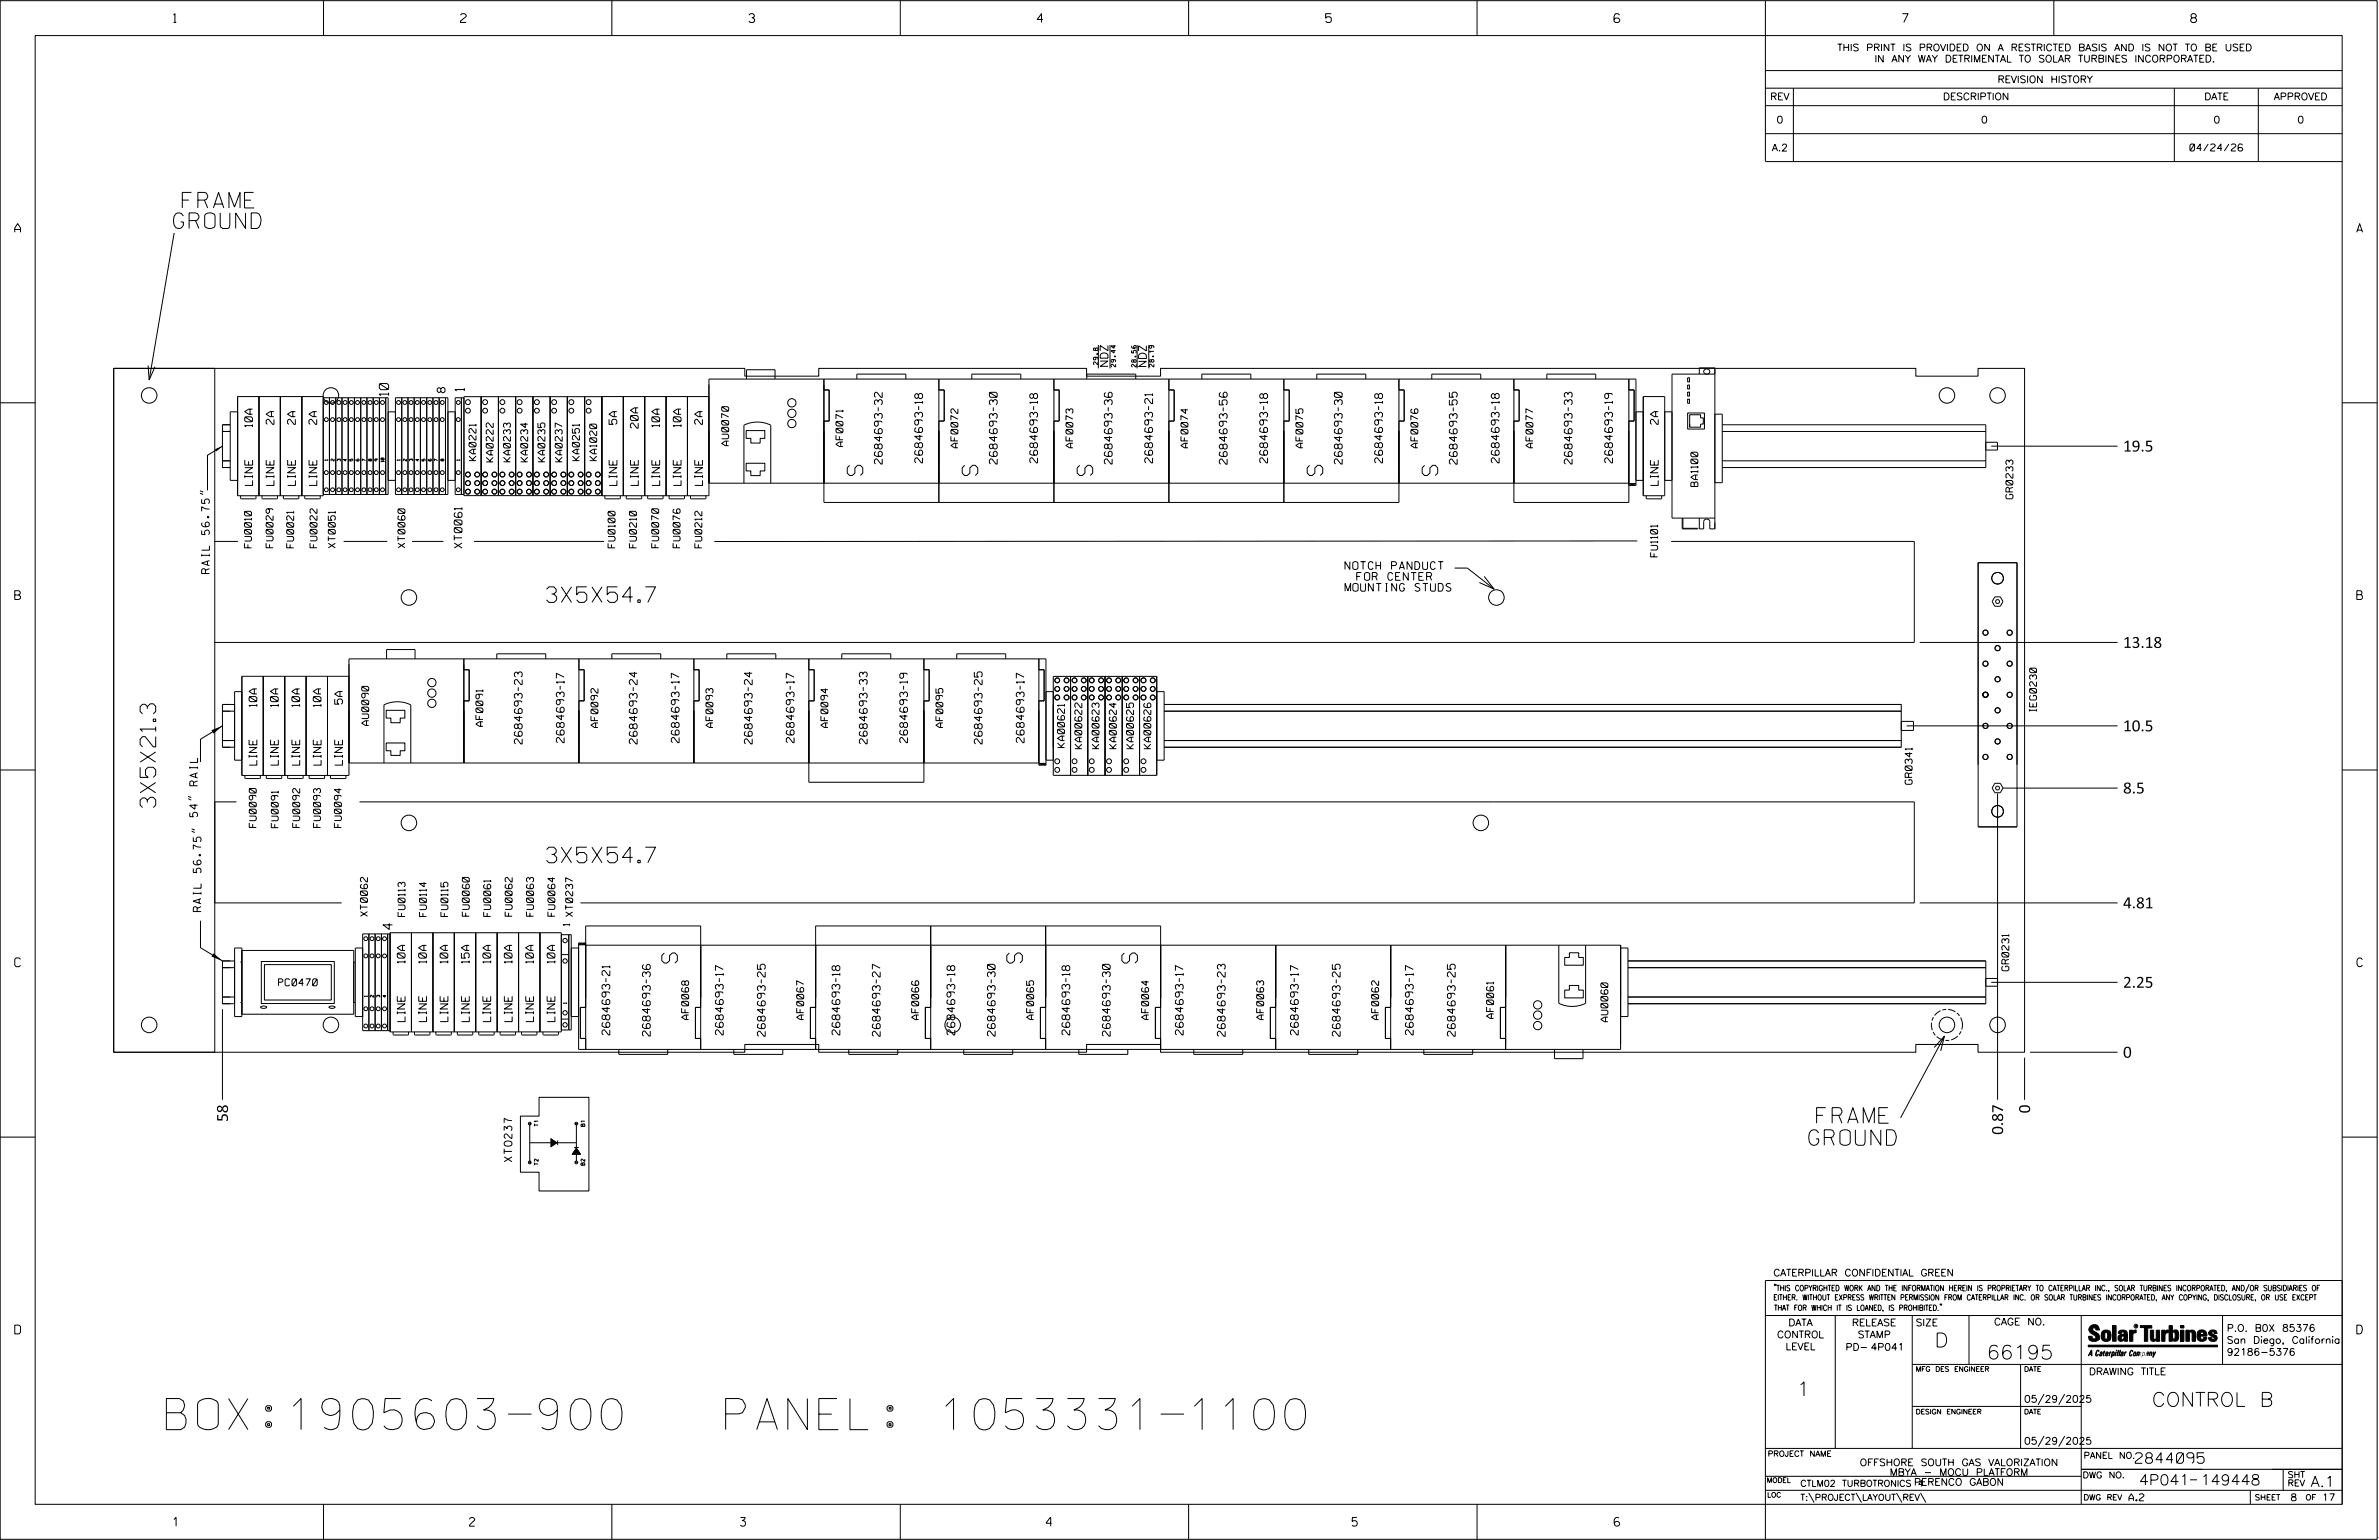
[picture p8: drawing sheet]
<svg xmlns="http://www.w3.org/2000/svg" width="864mm" height="559mm" viewBox="0 0 864 559" stroke-linecap="round" stroke-linejoin="round" font-family="sans-serif">
<defs><g id="words">
<g font-size="11.3">
<text x="60.4" y="518.7">BOX:1905603-900</text>
<text x="256.2" y="518.7">PANEL: 1053331-1100</text>
</g>
<g font-size="5.6">
<text x="66.2" y="75.5">FRAME</text>
<text x="63" y="82.9">GROUND</text>
<text x="313.2" y="172.5" transform="rotate(-90 313.2 172.5)">S</text>
<text x="354.9" y="172.5" transform="rotate(-90 354.9 172.5)">S</text>
<text x="396.7" y="172.5" transform="rotate(-90 396.7 172.5)">S</text>
<text x="480.2" y="172.5" transform="rotate(-90 480.2 172.5)">S</text>
<text x="521.9" y="172.5" transform="rotate(-90 521.9 172.5)">S</text>
<text x="198.4" y="218.6">3X5X54.7</text>
<text x="56.5" y="293" transform="rotate(-90 56.5 293)">3X5X21.3</text>
<text x="198.4" y="313.1">3X5X54.7</text>
<text x="245.9" y="349.5" transform="rotate(-90 245.9 349.5)">S</text>
<text x="371.1" y="349.5" transform="rotate(-90 371.1 349.5)">S</text>
<text x="412.9" y="349.5" transform="rotate(-90 412.9 349.5)">S</text>
<text x="659.5" y="407.5">FRAME</text>
<text x="656.6" y="415.6">GROUND</text>
</g>
<g font-size="5.1">
<text x="702.3" y="488.8">D</text>
<text x="721.2" y="493.2">66195</text>
<text x="652.2" y="506.5">1</text>
<text x="781.1" y="510.3">CONTROL B</text>
</g>
<g font-size="3.9">
<text x="770.7" y="163.9">19.5</text>
<text x="770.7" y="235.1">13.18</text>
<text x="770.7" y="265.4">10.5</text>
<text x="770.7" y="287.9">8.5</text>
<text x="770.7" y="329.6">4.81</text>
<text x="770.7" y="358.4">2.25</text>
<text x="770.7" y="383.8">0</text>
<text x="82.7" y="407.1" transform="rotate(-90 82.7 407.1)">58</text>
<text x="736.9" y="404" transform="rotate(-90 736.9 404)">0</text>
<text x="727.1" y="411.8" transform="rotate(-90 727.1 411.8)">0.87</text>
</g>
<g font-size="3.8">
<text x="775.1" y="531">2844095</text>
<text x="776.5" y="538.9">4P041</text>
<text x="798.8" y="538.9">149448</text>
<text x="838.8" y="539.5">A.1</text>
</g>
<g font-size="3.4">
<text x="141.1" y="143.6" transform="rotate(-90 141.1 143.6)">10</text>
<text x="168.6" y="141.9" transform="rotate(-90 168.6 141.9)">1</text>
<text x="142.4" y="337.2" transform="rotate(-90 142.4 337.2)">4</text>
</g>
<g font-size="3.2">
<text x="63" y="8.2">1</text>
<text x="167.2" y="8.2">2</text>
<text x="271.8" y="8.2">3</text>
<text x="376.5" y="8.2">4</text>
<text x="481.2" y="8.2">5</text>
<text x="690.6" y="8.2">7</text>
<text x="795.3" y="8.2">8</text>
<text x="5.4" y="84.3">A</text>
<text x="855.5" y="84.3">A</text>
<text x="5.4" y="217.5">B</text>
<text x="855.6" y="217.5">B</text>
<text x="5.4" y="350.8">C</text>
<text x="855.6" y="350.8">C</text>
<text x="5.4" y="484">D</text>
<text x="855.6" y="484">D</text>
<text x="62.8" y="553.8">1</text>
<text x="170.4" y="553.8">2</text>
<text x="268.8" y="553.8">3</text>
<text x="379.8" y="553.8">4</text>
<text x="490.8" y="553.8">5</text>
<text x="585.9" y="553.8">6</text>
</g>
<g font-size="2.8">
<text x="402.2" y="133.4" transform="rotate(-90 402.2 133.4)">NDZ</text>
<text x="416.1" y="133.5" transform="rotate(-90 416.1 133.5)">NDZ</text>
<text x="161.5" y="142.5" transform="rotate(-90 161.5 142.5)">8</text>
<text x="91.7" y="154.9" transform="rotate(-90 91.7 154.9)">10A</text>
<text x="99.4" y="154" transform="rotate(-90 99.4 154)">2A</text>
<text x="107.2" y="154" transform="rotate(-90 107.2 154)">2A</text>
<text x="115" y="154" transform="rotate(-90 115 154)">2A</text>
<text x="223.9" y="154" transform="rotate(-90 223.9 154)">5A</text>
<text x="231.7" y="155.4" transform="rotate(-90 231.7 155.4)">20A</text>
<text x="239.4" y="154.9" transform="rotate(-90 239.4 154.9)">10A</text>
<text x="247.2" y="154.9" transform="rotate(-90 247.2 154.9)">10A</text>
<text x="255" y="154" transform="rotate(-90 255 154)">2A</text>
<text x="601.9" y="154" transform="rotate(-90 601.9 154)">2A</text>
<text x="334.9" y="168" transform="rotate(-90 334.9 168)">2684693-18</text>
<text x="376.6" y="168" transform="rotate(-90 376.6 168)">2684693-18</text>
<text x="418.4" y="168" transform="rotate(-90 418.4 168)">2684693-21</text>
<text x="460.1" y="168" transform="rotate(-90 460.1 168)">2684693-18</text>
<text x="501.9" y="168" transform="rotate(-90 501.9 168)">2684693-18</text>
<text x="544.2" y="168" transform="rotate(-90 544.2 168)">2684693-18</text>
<text x="585.4" y="168" transform="rotate(-90 585.4 168)">2684693-19</text>
<text x="320.2" y="168.4" transform="rotate(-90 320.2 168.4)">2684693-32</text>
<text x="362" y="168.4" transform="rotate(-90 362 168.4)">2684693-30</text>
<text x="403.7" y="168.4" transform="rotate(-90 403.7 168.4)">2684693-36</text>
<text x="445.5" y="168.4" transform="rotate(-90 445.5 168.4)">2684693-56</text>
<text x="487.2" y="168.4" transform="rotate(-90 487.2 168.4)">2684693-30</text>
<text x="529" y="168.4" transform="rotate(-90 529 168.4)">2684693-55</text>
<text x="570.7" y="168.4" transform="rotate(-90 570.7 168.4)">2684693-33</text>
<text x="91.7" y="176.1" transform="rotate(-90 91.7 176.1)">LINE</text>
<text x="99.5" y="176.1" transform="rotate(-90 99.5 176.1)">LINE</text>
<text x="107.2" y="176.1" transform="rotate(-90 107.2 176.1)">LINE</text>
<text x="115" y="176.1" transform="rotate(-90 115 176.1)">LINE</text>
<text x="223.9" y="176.1" transform="rotate(-90 223.9 176.1)">LINE</text>
<text x="231.7" y="176.1" transform="rotate(-90 231.7 176.1)">LINE</text>
<text x="239.5" y="176.1" transform="rotate(-90 239.5 176.1)">LINE</text>
<text x="247.2" y="176.1" transform="rotate(-90 247.2 176.1)">LINE</text>
<text x="255" y="176.1" transform="rotate(-90 255 176.1)">LINE</text>
<text x="602" y="176.1" transform="rotate(-90 602 176.1)">LINE</text>
<text x="167.7" y="198.9" transform="rotate(-90 167.7 198.9)">XT0061</text>
<text x="76" y="208.1" transform="rotate(-90 76 208.1)">RAIL 56.75&quot;</text>
<text x="488.2" y="206.6">NOTCH PANDUCT</text>
<text x="486.6" y="214.5">MOUNTING STUDS</text>
<text x="492.5" y="210.6">FOR CENTER</text>
<text x="93.2" y="256.4" transform="rotate(-90 93.2 256.4)">10A</text>
<text x="101" y="256.4" transform="rotate(-90 101 256.4)">10A</text>
<text x="108.8" y="256.4" transform="rotate(-90 108.8 256.4)">10A</text>
<text x="116.5" y="256.4" transform="rotate(-90 116.5 256.4)">10A</text>
<text x="124.3" y="255.5" transform="rotate(-90 124.3 255.5)">5A</text>
<text x="189.5" y="269.9" transform="rotate(-90 189.5 269.9)">2684693-23</text>
<text x="204.8" y="269.5" transform="rotate(-90 204.8 269.5)">2684693-17</text>
<text x="231.3" y="269.9" transform="rotate(-90 231.3 269.9)">2684693-24</text>
<text x="246.5" y="269.5" transform="rotate(-90 246.5 269.5)">2684693-17</text>
<text x="273" y="269.9" transform="rotate(-90 273 269.9)">2684693-24</text>
<text x="288.3" y="269.5" transform="rotate(-90 288.3 269.5)">2684693-17</text>
<text x="314.8" y="269.9" transform="rotate(-90 314.8 269.9)">2684693-33</text>
<text x="329.4" y="269.5" transform="rotate(-90 329.4 269.5)">2684693-19</text>
<text x="356.5" y="269.9" transform="rotate(-90 356.5 269.9)">2684693-25</text>
<text x="371.7" y="269.5" transform="rotate(-90 371.7 269.5)">2684693-17</text>
<text x="93.2" y="277.6" transform="rotate(-90 93.2 277.6)">LINE</text>
<text x="101" y="277.6" transform="rotate(-90 101 277.6)">LINE</text>
<text x="108.8" y="277.6" transform="rotate(-90 108.8 277.6)">LINE</text>
<text x="116.6" y="277.6" transform="rotate(-90 116.6 277.6)">LINE</text>
<text x="124.3" y="277.6" transform="rotate(-90 124.3 277.6)">LINE</text>
<text x="71.7" y="296.4" transform="rotate(-90 71.7 296.4)">54&quot; RAIL</text>
<text x="73" y="330.8" transform="rotate(-90 73 330.8)">RAIL 56.75&quot;</text>
<text x="147" y="349.5" transform="rotate(-90 147 349.5)">10A</text>
<text x="154.8" y="349.5" transform="rotate(-90 154.8 349.5)">10A</text>
<text x="162.6" y="349.5" transform="rotate(-90 162.6 349.5)">10A</text>
<text x="170.3" y="349.5" transform="rotate(-90 170.3 349.5)">15A</text>
<text x="178.1" y="349.5" transform="rotate(-90 178.1 349.5)">10A</text>
<text x="185.9" y="349.5" transform="rotate(-90 185.9 349.5)">10A</text>
<text x="193.6" y="349.5" transform="rotate(-90 193.6 349.5)">10A</text>
<text x="201.4" y="349.5" transform="rotate(-90 201.4 349.5)">10A</text>
<text x="147" y="370.7" transform="rotate(-90 147 370.7)">LINE</text>
<text x="154.8" y="370.7" transform="rotate(-90 154.8 370.7)">LINE</text>
<text x="162.6" y="370.7" transform="rotate(-90 162.6 370.7)">LINE</text>
<text x="170.4" y="370.7" transform="rotate(-90 170.4 370.7)">LINE</text>
<text x="178.1" y="370.7" transform="rotate(-90 178.1 370.7)">LINE</text>
<text x="185.9" y="370.7" transform="rotate(-90 185.9 370.7)">LINE</text>
<text x="193.7" y="370.7" transform="rotate(-90 193.7 370.7)">LINE</text>
<text x="201.4" y="370.7" transform="rotate(-90 201.4 370.7)">LINE</text>
<text x="221.4" y="375.5" transform="rotate(-90 221.4 375.5)">2684693-21</text>
<text x="236" y="376" transform="rotate(-90 236 376)">2684693-36</text>
<text x="262.5" y="375.5" transform="rotate(-90 262.5 375.5)">2684693-17</text>
<text x="277.8" y="376" transform="rotate(-90 277.8 376)">2684693-25</text>
<text x="304.9" y="375.5" transform="rotate(-90 304.9 375.5)">2684693-18</text>
<text x="319.5" y="376" transform="rotate(-90 319.5 376)">2684693-27</text>
<text x="346.6" y="375.5" transform="rotate(-90 346.6 375.5)">2684693-18</text>
<text x="361.3" y="376" transform="rotate(-90 361.3 376)">2684693-30</text>
<text x="388.3" y="375.5" transform="rotate(-90 388.3 375.5)">2684693-18</text>
<text x="403" y="376" transform="rotate(-90 403 376)">2684693-30</text>
<text x="429.5" y="375.5" transform="rotate(-90 429.5 375.5)">2684693-17</text>
<text x="444.7" y="376" transform="rotate(-90 444.7 376)">2684693-23</text>
<text x="471.3" y="375.5" transform="rotate(-90 471.3 375.5)">2684693-17</text>
<text x="486.5" y="376" transform="rotate(-90 486.5 376)">2684693-25</text>
<text x="513" y="375.5" transform="rotate(-90 513 375.5)">2684693-17</text>
<text x="528.2" y="376" transform="rotate(-90 528.2 376)">2684693-25</text>
<text x="185.8" y="421.5" transform="rotate(-90 185.8 421.5)">XT0237</text>
</g>
<g font-size="2.5">
<text x="666.9" y="18.5">THIS PRINT IS PROVIDED ON A RESTRICTED BASIS AND IS NOT TO BE USED</text>
<text x="680.5" y="22.6">IN ANY WAY DETRIMENTAL TO SOLAR TURBINES INCORPORATED.</text>
<text x="725.1" y="30">REVISION HISTORY</text>
<text x="642.6" y="36.3">REV</text>
<text x="705.3" y="36.3">DESCRIPTION</text>
<text x="800.2" y="36.3">DATE</text>
<text x="825.4" y="36.3">APPROVED</text>
<text x="644.9" y="44.7">0</text>
<text x="719.1" y="44.7">0</text>
<text x="803.5" y="44.7">0</text>
<text x="834" y="44.7">0</text>
<text x="643.2" y="54.8">A.2</text>
<text x="795" y="54.8">04/24/26</text>
<text x="264.5" y="161.7" transform="rotate(-90 264.5 161.7)">AU0070</text>
<text x="172.8" y="167.2" transform="rotate(-90 172.8 167.2)">KA0221</text>
<text x="179" y="167.6" transform="rotate(-90 179 167.6)">KA0222</text>
<text x="185.3" y="167.6" transform="rotate(-90 185.3 167.6)">KA0233</text>
<text x="191.6" y="167.6" transform="rotate(-90 191.6 167.6)">KA0234</text>
<text x="197.8" y="167.6" transform="rotate(-90 197.8 167.6)">KA0235</text>
<text x="204.1" y="167.6" transform="rotate(-90 204.1 167.6)">KA0237</text>
<text x="210.3" y="167.2" transform="rotate(-90 210.3 167.2)">KA0251</text>
<text x="216.6" y="167.2" transform="rotate(-90 216.6 167.2)">KA1020</text>
<text x="306" y="162" transform="rotate(-90 306 162)">AF0071</text>
<text x="347.7" y="162.5" transform="rotate(-90 347.7 162.5)">AF0072</text>
<text x="389.5" y="162.5" transform="rotate(-90 389.5 162.5)">AF0073</text>
<text x="431.2" y="162.5" transform="rotate(-90 431.2 162.5)">AF0074</text>
<text x="473" y="162.5" transform="rotate(-90 473 162.5)">AF0075</text>
<text x="514.7" y="162.5" transform="rotate(-90 514.7 162.5)">AF0076</text>
<text x="556.5" y="162.5" transform="rotate(-90 556.5 162.5)">AF0077</text>
<text x="616.3" y="176.5" transform="rotate(-90 616.3 176.5)">BA1100</text>
<text x="730.7" y="181" transform="rotate(-90 730.7 181)">GR0233</text>
<text x="91.3" y="198.8" transform="rotate(-90 91.3 198.8)">FU0010</text>
<text x="99.1" y="198.8" transform="rotate(-90 99.1 198.8)">FU0029</text>
<text x="106.6" y="198.8" transform="rotate(-90 106.6 198.8)">FU0021</text>
<text x="115.1" y="198.8" transform="rotate(-90 115.1 198.8)">FU0022</text>
<text x="121.7" y="198.8" transform="rotate(-90 121.7 198.8)">XT0051</text>
<text x="147" y="198.8" transform="rotate(-90 147 198.8)">XT0060</text>
<text x="223.3" y="198.8" transform="rotate(-90 223.3 198.8)">FU0100</text>
<text x="231" y="198.8" transform="rotate(-90 231 198.8)">FU0210</text>
<text x="239.1" y="198.8" transform="rotate(-90 239.1 198.8)">FU0070</text>
<text x="246.9" y="198.8" transform="rotate(-90 246.9 198.8)">FU0076</text>
<text x="254.8" y="198.8" transform="rotate(-90 254.8 198.8)">FU0212</text>
<text x="601.7" y="202.1" transform="rotate(-90 601.7 202.1)">FU1101</text>
<text x="133.8" y="263.2" transform="rotate(-90 133.8 263.2)">AU0090</text>
<text x="175.3" y="263.6" transform="rotate(-90 175.3 263.6)">AF0091</text>
<text x="217.1" y="264" transform="rotate(-90 217.1 264)">AF0092</text>
<text x="258.8" y="264" transform="rotate(-90 258.8 264)">AF0093</text>
<text x="300.5" y="264" transform="rotate(-90 300.5 264)">AF0094</text>
<text x="342.3" y="264" transform="rotate(-90 342.3 264)">AF0095</text>
<text x="739.3" y="258.1" transform="rotate(-90 739.3 258.1)">IEG0230</text>
<text x="386.4" y="271.3" transform="rotate(-90 386.4 271.3)">KA00621</text>
<text x="392.7" y="271.7" transform="rotate(-90 392.7 271.7)">KA00622</text>
<text x="399" y="271.7" transform="rotate(-90 399 271.7)">KA00623</text>
<text x="405.2" y="271.7" transform="rotate(-90 405.2 271.7)">KA00624</text>
<text x="411.5" y="271.7" transform="rotate(-90 411.5 271.7)">KA00625</text>
<text x="417.7" y="271.7" transform="rotate(-90 417.7 271.7)">KA00626</text>
<text x="694.1" y="284.6" transform="rotate(-90 694.1 284.6)">GR0341</text>
<text x="93" y="300.3" transform="rotate(-90 93 300.3)">FU0090</text>
<text x="101" y="300.3" transform="rotate(-90 101 300.3)">FU0091</text>
<text x="108.8" y="300.3" transform="rotate(-90 108.8 300.3)">FU0092</text>
<text x="116.3" y="300.3" transform="rotate(-90 116.3 300.3)">FU0093</text>
<text x="123.9" y="300.2" transform="rotate(-90 123.9 300.2)">FU0094</text>
<text x="133.4" y="332.5" transform="rotate(-90 133.4 332.5)">XT0062</text>
<text x="147" y="332.6" transform="rotate(-90 147 332.6)">FU0113</text>
<text x="154.8" y="332.6" transform="rotate(-90 154.8 332.6)">FU0114</text>
<text x="162.6" y="332.6" transform="rotate(-90 162.6 332.6)">FU0115</text>
<text x="170.4" y="332.5" transform="rotate(-90 170.4 332.5)">FU0060</text>
<text x="178.1" y="332.5" transform="rotate(-90 178.1 332.5)">FU0061</text>
<text x="185.9" y="332.5" transform="rotate(-90 185.9 332.5)">FU0062</text>
<text x="193.7" y="332.5" transform="rotate(-90 193.7 332.5)">FU0063</text>
<text x="201.4" y="332.5" transform="rotate(-90 201.4 332.5)">FU0064</text>
<text x="207.9" y="332.6" transform="rotate(-90 207.9 332.6)">XT0237</text>
<text x="729.2" y="352.3" transform="rotate(-90 729.2 352.3)">GR0231</text>
<text x="101.1" y="357.7">PC0470</text>
<text x="250" y="370" transform="rotate(-90 250 370)">AF0068</text>
<text x="291.7" y="370" transform="rotate(-90 291.7 370)">AF0067</text>
<text x="333.5" y="370" transform="rotate(-90 333.5 370)">AF0066</text>
<text x="375.2" y="370" transform="rotate(-90 375.2 370)">AF0065</text>
<text x="417" y="370" transform="rotate(-90 417 370)">AF0064</text>
<text x="458.7" y="370" transform="rotate(-90 458.7 370)">AF0063</text>
<text x="500.5" y="370" transform="rotate(-90 500.5 370)">AF0062</text>
<text x="542.2" y="369.5" transform="rotate(-90 542.2 369.5)">AF0061</text>
<text x="583.7" y="370.7" transform="rotate(-90 583.7 370.7)">AU0060</text>
<text x="643.8" y="463">CATERPILLAR CONFIDENTIAL GREEN</text>
<text x="645.1" y="485.5">CONTROL</text>
<text x="649.2" y="481.1">DATA</text>
<text x="672.3" y="481.1">RELEASE</text>
<text x="674.4" y="485.5">STAMP</text>
<text x="695.4" y="481.1">SIZE</text>
<text x="723.8" y="480.8">CAGE NO.</text>
<text x="808.4" y="483.1">P.O. B0X 85376</text>
<text x="648.2" y="489.8">LEVEL</text>
<text x="669.9" y="490">PD- 4P041</text>
<text x="808.4" y="487.5">San Diego, California</text>
<text x="808.4" y="491.8">92186-5376</text>
<text x="758.3" y="498.9">DRAWING TITLE</text>
<text x="734.8" y="508.9">05/29/2025</text>
<text x="734.8" y="524.1">05/29/2025</text>
<text x="675.1" y="531.9">OFFSHORE SOUTH GAS VALORIZATION</text>
<text x="686" y="535.5">MBYA - MOCU PLATFORM</text>
<text x="694.8" y="539">PERENCO GABON</text>
<text x="772.8" y="544.6">A.2</text>
<text x="831.4" y="544.6">8</text>
<text x="842.9" y="544.6">17</text>
</g>
<g font-size="2.3">
<text x="206.8" y="335.9" transform="rotate(-90 206.8 335.9)">1</text>
<text x="756.4" y="529.2">PANEL NO.</text>
<text x="653.5" y="539.4">CTLM02 TURBOTRONICS 4</text>
<text x="756" y="536.3">DWG NO.</text>
<text x="830.4" y="539.3">REV</text>
<text x="830.4" y="536.2">SHT</text>
<text x="653.5" y="544.5">T:\PROJECT\LAYOUT\REV\</text>
</g>
<g font-size="2">
<text x="643.8" y="468.4">&quot;THIS COPYRIGHTED WORK AND THE INFORMATION HEREIN IS PROPRIETARY TO CATERPILLAR INC., SOLAR TURBINES INCORPORATED, AND/OR SUBSIDIARIES OF</text>
<text x="643.8" y="471.8">EITHER. WITHOUT EXPRESS WRITTEN PERMISSION FROM CATERPILLAR INC. OR SOLAR TURBINES INCORPORATED, ANY COPYING, DISCLOSURE, OR USE EXCEPT</text>
<text x="644" y="475.6">THAT FOR WHICH IT IS LOANED, IS PROHIBITED.&quot;</text>
<text x="641.7" y="528.5">PROJECT NAME</text>
<text x="756.3" y="544.3">DWG REV</text>
<text x="818.5" y="544.3">SHEET</text>
<text x="836.9" y="544.3">OF</text>
</g>
<g font-size="1.8">
<text x="695.4" y="497.6">MFG DES ENGINEER</text>
<text x="734.8" y="497.6">DATE</text>
<text x="695.4" y="513.1">DESIGN ENGINEER</text>
<text x="734.8" y="513.1">DATE</text>
<text x="641.3" y="538">MODEL</text>
<text x="641.5" y="543.3">LOC</text>
</g>
<g font-size="1.7">
<text x="398.6" y="132.3" transform="rotate(-90 398.6 132.3)">29.8</text>
<text x="405" y="133.1" transform="rotate(-90 405 133.1)">29.44</text>
<text x="412.5" y="133.2" transform="rotate(-90 412.5 133.2)">28.56</text>
<text x="418.9" y="133.1" transform="rotate(-90 418.9 133.1)">28.19</text>
</g>
<g font-size="1.4">
<text x="195.4" y="408.7" transform="rotate(-90 195.4 408.7)">T1</text>
<text x="212.3" y="408.7" transform="rotate(-90 212.3 408.7)">B1</text>
<text x="195.4" y="422.8" transform="rotate(-90 195.4 422.8)">T2</text>
<text x="212.3" y="422.8" transform="rotate(-90 212.3 422.8)">B2</text>
</g>
<g font-size="1.1">
<text x="119" y="167.1" transform="rotate(-90 119 167.1)">1</text>
<text x="121.3" y="167.3" transform="rotate(-90 121.3 167.3)">2</text>
<text x="123.6" y="167.3" transform="rotate(-90 123.6 167.3)">3</text>
<text x="125.8" y="167.3" transform="rotate(-90 125.8 167.3)">4</text>
<text x="128.1" y="167.3" transform="rotate(-90 128.1 167.3)">5</text>
<text x="132.6" y="167.3" transform="rotate(-90 132.6 167.3)">7</text>
<text x="134.9" y="167.3" transform="rotate(-90 134.9 167.3)">8</text>
<text x="137.2" y="167.3" transform="rotate(-90 137.2 167.3)">9</text>
<text x="139.4" y="167.7" transform="rotate(-90 139.4 167.7)">10</text>
<text x="145.3" y="167.1" transform="rotate(-90 145.3 167.1)">1</text>
<text x="147.5" y="167.3" transform="rotate(-90 147.5 167.3)">2</text>
<text x="149.8" y="167.3" transform="rotate(-90 149.8 167.3)">3</text>
<text x="152.1" y="167.3" transform="rotate(-90 152.1 167.3)">4</text>
<text x="154.3" y="167.3" transform="rotate(-90 154.3 167.3)">5</text>
<text x="156.6" y="167.3" transform="rotate(-90 156.6 167.3)">6</text>
<text x="158.9" y="167.3" transform="rotate(-90 158.9 167.3)">7</text>
<text x="161.1" y="167.3" transform="rotate(-90 161.1 167.3)">8</text>
<text x="166.9" y="167.1" transform="rotate(-90 166.9 167.1)">1</text>
<text x="133.3" y="361.7" transform="rotate(-90 133.3 361.7)">1</text>
<text x="135.6" y="361.9" transform="rotate(-90 135.6 361.9)">2</text>
<text x="137.9" y="361.9" transform="rotate(-90 137.9 361.9)">3</text>
<text x="140.1" y="361.9" transform="rotate(-90 140.1 361.9)">4</text>
<text x="205.7" y="364.2" transform="rotate(-90 205.7 364.2)">1</text>
</g>
<text font-size=".9" x="775.1" y="481.7">R</text>
</g></defs>
<g fill="none" stroke="#000" stroke-width=".36">
<path d="M.1 .2h862.8v558.4h-862.8zM12.8 12.9h837.4v533h-837.4zM117.4 .2v12.7M222.1 .2v12.7M326.8 .2v12.7M431.5 .2v12.7M536.2 .2v12.7M587.9 5.5l-.5-.5h-1l-.5 1v1.7l.5 .4h1l.6-.4v-.6l-.6-.5h-1l-.5 .5M640.9 .2v58.4h209.3M745.6 .2v12.7M640.9 25.6h209.3M640.9 32h209.3"/>
<path d="M640.9 38.3h209.3M651 32v26.6M789.3 32v26.6M819.8 32v26.6M640.9 48.5h209.3M63.2 84.5l-9 53.4M41.3 133.7h36.7v248.1h-36.7zM41.3 133.7h229.1v2.8h26.8v-2.8h97.2v2.8h26.9v-2.8h274.2v2.8h22.5v-2.8h16.9v248.1h-16.9v-2.8h-22.5v2.8h-274.2v-2.8h-26.9v2.8h-97.2v-2.8h-26.8v2.8h-229.1zM53.8 132.6l.4 5.3 2.1-4.8M271 137.5v-3.3h10.3v3.3M299.1 137.5v44.8h208.7v-44.8M311 137.5v-1.8h17.8v1.8"/>
<path d="M340.8 137.5v44.8M352.8 137.5v-1.8h17.8v1.8M382.6 137.5v44.8M394.5 137.5v-1.8h17.8v1.8M398.7 125.2v8.5M402.9 125.2v8.5M412.8 125.2v8.5M417 125.2v8.5M424.3 137.5v44.8M436.3 137.5v-1.8h17.8v1.8M466.1 137.5v44.8M478 137.5v-1.8h17.8v1.8"/>
<path d="M519.7 137.5v-1.8h17.8v1.8M561.5 137.5v-1.8h17.8v1.8M591.3 137.5v44.8h-41.7v-44.8M612.6 139.7h.7v1.4h-.7zM612.6 137.1h.7v1.5h-.7zM616.9 135.7v-2.2h5.6v58.4h-1.8v-2.6a1.12 1.12 0 0 0-1.1-1 1.12 1.12 0 0 0-1.1 1v2.6h-1.6v-3.9M622.5 135.7h-15.5v52.3h15.5M.1 146.2h12.7M80.8 156.6h2.8M83.6 154.1h-2.8v15.6h2.8M86.3 149.4h-2.7v24.9h2.7M86.3 143.9h31v36h-31z"/>
<path d="M94 143.9v36M101.8 143.9v36M109.6 143.9v36M117.3 144.3h23.6v35.1h-23.6M119.6 144.3v35.1M121.9 144.3v35.1M124.1 144.3v35.1M126.4 144.3v35.1M128.7 144.3v35.1M131 144.3v35.1M133.2 144.3v35.1M135.5 144.3v35.1"/>
<path d="M137.7 144.3v35.1M140 144.3v35.1M140.9 149.4h2.6M143.5 144.3h19.1v35.1h-19.1zM145.8 144.3v35.1M148.1 144.3v35.1M150.4 144.3v35.1M152.6 144.3v35.1M154.9 144.3v35.1M157.2 144.3v35.1M159.4 144.3v35.1M161.7 144.3v35.1"/>
<path d="M162.6 149.4h2.6M167.5 144.3v35.1M168.4 144.3h-3.2v35.1h3.2M174.7 143.9v35.9M180.9 143.9v35.9M187.2 143.9v35.9M193.5 143.9v35.9M199.7 143.9v35.9M206 143.9v35.9M212.2 143.9v35.9M218.5 143.9v36M226.3 143.9v36"/>
<path d="M234 143.9v36M241.8 143.9v36M249.6 143.9v36M257.4 143.9h-89v35.9l89 .1v-42.4h336.5v38.6M270.9 156.2h6.7v2.9h-1.7v1.7h-3.3v-1.7h-1.7zM299.1 141.5h1.9v11.3h-1.9M340.8 141.5h2v11.3h-2M382.6 141.5h1.9v11.3h-1.9M424.3 141.5h1.9v11.3h-1.9M466.1 141.5h1.9v11.3h-1.9M507.8 141.5h1.9v11.3h-1.9M549.6 141.5h1.9v11.3h-1.9"/>
<path d="M591.3 141.5h1.9v11.3h-1.9M593.9 149.4h2.6M596.5 143.9h7.8v36h-7.8zM604.3 149.4h2.7M612.6 144.9h.7v1.4h-.7zM612.6 142.3h.7v1.4h-.7zM612.6 149.9h6.1v5.8h-6.1zM613.4 153.8v1.2h3.9v-1.1h1v-2.3h-1v-1.1h-3.9v4.5M622.5 150.3h2.7v24.9h-2.7M625.2 154.1h95.7v15.6h-95.7M625.2 156.6h95.7M850.2 146.2h12.7"/>
<path d="M72.6 179l1.1 .4M72.6 178.1l1.1 .4M75.3 165.2v12.7M80.8 161.9l-5.5 3.3v3.1M80.8 167.2h2.8M87.3 179.9l.3 1.1h5.1l.2-1.1M95.1 179.9l.2 1.1h5.2l.2-.2v-.9M102.9 179.9v.9l.2 .2h5.2l.2-1.1M110.6 179.9v.9l.3 .2h5.1l.2-1.1M129.4 166.6l-.2 .5 .4 .2h.6l.2-.5-.2-.3-.4 .3 .2 .5M140.9 174.3h2.6M162.6 174.3h2.6"/>
<path d="M219.6 179.9l.2 1.1h5.2l.2-1.1M227.3 179.9v.9l.3 .2h5.1l.2-1.1M235.1 179.9l.2 1.1h5.2l.2-1.1M242.9 179.9l.2 1.1h5.1l.3-.2v-.9M250.6 179.9v.9l.3 .2h5.1l.3-1.1M257.4 175.3h333.9M270.1 175.3v-21a11.1 11.1 0 0 1 9.7 0v21M270.9 168.1h6.7v2.8h-1.7v1.7h-3.3v-1.7h-1.7zM591.3 175.5h2.6l-2.6 .6h2.6zM593.9 174.3h2.6M597.6 179.9l.2 1.1h5.2l.2-.2v-.9M604.3 174.3h2.7"/>
<path d="M625.2 167.2h95.7M720.9 160.5h4.2v2.8h-4.2M722.8 161.9h45.9M78 196.5h8.4M124.7 196.5h15.9M149.6 196.5h11.4M172.1 196.5h47.2M594.4 196.3l-335.1 .2M606.6 196.5h88.3v36.6h-616.9M610.7 188v3.9h5.6v-.2h-5.4v-3.7M528 206.1h4.7l9.7 7.6M538.8 209.2l3.6 4.5-5.4-2.3"/>
<path d="M718.1 204.2h14.1v95.8h-14.1zM724.1 216.6h2l1 1.7-1 1.7h-2l-.9-1.7zM140.3 239.1v-3.4h10.4v3.4M168.4 239.1v37.8M180.3 239.1v-1.9h17.8v1.9M210.1 239.1v37.8M222.1 239.1v-1.9h17.8v1.9M251.9 239.1v37.8M263.8 239.1v-1.9h17.8v1.9M293.6 239.1v44.7h41.8v-44.7M305.6 239.1v-1.9h17.8v1.9M347.3 239.1v-1.9h17.8v1.9"/>
<path d="M377.1 239.1v38.5M696.9 233.1h71.8M80.8 258.1h4.4M85.2 255.6h-4.4v15.5h4.4M87.8 251h-2.6v24.8h2.6M95.6 245.4v36M103.4 245.4v36M111.1 245.4v36M118.9 245.4v36M126.7 245.4h-38.9v36h38.9v-42.3h253v38.5M140.2 257.7h6.8v2.9h-1.7v1.7h-3.4v-1.7h-1.7zM168.4 243h1.9v11.3h-1.9"/>
<path d="M210.1 243h2v11.3h-2M251.9 243h1.9v11.3h-1.9M293.6 243h2v11.3h-2M335.4 243h1.9v11.3h-1.9M377.1 243h1.9v11.3h-1.9M379.7 251h2.6M382.3 245.4h37.6v35.9h-37.6zM388.6 245.4v35.9M394.9 245.4v35.9M401.1 245.4v35.9M407.4 245.4v35.9M413.7 245.4v35.9"/>
<path d="M419.9 251h2.7v24.8h-2.7M422.6 255.6h267.6v15.5h-267.6M422.6 258.1h267.6M.1 279.4h12.7M72.8 268.3v8.2M80.8 263.4l-8 4.9v4.5M80.8 268.7h4.4M126.7 276.9h250.4M139.4 276.9v-21.1a11.1 11.1 0 0 1 9.7 0v21.1M140.2 269.6h6.8v2.8h-1.7v1.7h-3.4v-1.7h-1.7zM377.1 277.6l2.6-.6h-2.6l2.6 .6M377.1 277.6h2.6"/>
<path d="M379.7 275.8h2.6M422.6 268.7h267.6M690.2 261.8h4.4v3.2h-4.4M692.1 263.4h76.6M850.2 279.4h12.7M68.3 289.8l1.1 .5M68.3 288.9l1.1 .5M85.8 291h-7.8v36.6h46M88.9 281.4l.2 1.1h5.2l.2-.2v-.9M96.7 281.4l.2 1.1h5.2l.2-1.1M104.4 281.4v.9l.3 .2h5.1l.2-1.1M112.2 281.4l.2 1.1h5.2l.2-.2v-.9"/>
<path d="M120 281.4l.2 1.1h5.1l.3-.2v-.9M130.5 291h564.4v36.6h-484.2M724.1 284.2h2l1 1.8-1 1.7h-2l-.9-1.7zM725.1 287.9v111.2M727.1 286h41.6M69.6 301.6l1.1 .5M69.6 300.7l1.1 .5M72.8 334.1v9.8l8 4.8M133.9 338.9v35.1M136.2 338.9v35.1M138.5 338.9v35.1M140.7 338.9v35.1"/>
<path d="M141.6 338.9h-9.9v35.1h9.9M141.6 338.5h62.2v35.9h-62.2zM149.4 338.5v35.9M157.2 338.5v35.9M164.9 338.5v35.9M172.7 338.5v35.9M180.5 338.5v35.9M188.2 338.5v35.9M196 338.5v35.9M203.8 339.2h3.6v34.5h-3.6M206.5 339.2v34.5M337.9 336v44.8"/>
<path d="M379.6 336v44.8M696.9 327.6h71.8M80.8 348.7h4.4M80.8 351.1h4.4M80.8 348.7v15.5h4.4M85.2 344h2.6v24.9h-2.6zM87.2 349.1h.6M87.8 344.9h40.6v23.1h-40.6M94.9 348.9h26.5v15.2h-26.5zM96 350h24.3v12.9h-24.3zM128.4 349.1h.6M131.7 344h-2.7v24.9h2.7"/>
<path d="M203.8 346.4h2.7M207.4 344h2.6M210 342.2v38.6h378.3v-37.8h-375.7M210 342.2h2.6l-2.6 .6h2.6zM463.1 343v37.8M504.8 343v37.8M546.6 343v37.8M565.9 343v21.1a11.1 11.1 0 0 0 9.7 0v-21.1M569.7 357.6h3.4v1.7h1.6v2.8h-6.7v-2.8h1.7zM569.7 345.7h3.4v1.7h1.6v2.8h-6.7v-2.8h1.7zM588.3 344h2.7v24.9h-2.7M591 351.1h129.9"/>
<path d="M591 348.7h129.9v15.5h-129.9M720.9 355h4.2M720.9 357.9h4.2M722.8 356.4h45.9M80.8 361.8h4.4M80.8 366.2v32.9M87.2 363.8h.6M94.7 365.3l1.5-.2 .6 .4a1.72 1.72 0 0 1-2.2 0zM119.5 365.3l1.5-.2 .6 .4a1.67 1.67 0 0 1-2.2 0zM128.4 363.8h.6M142.7 374.4l.2 1.2h5.2l.2-.3v-.9M150.5 374.4l.2 1.2h5.2l.2-1.2"/>
<path d="M158.2 374.4v.9l.3 .3h5.1l.2-1.2M166 374.4l.2 1.2h5.2l.2-.3v-.9M173.8 374.4l.2 1.2h5.1l.3-.3v-.9M181.5 374.4v.9l.3 .3h5.1l.2-1.2M189.3 374.4l.2 1.2h5.2l.2-1.2M197.1 374.4l.2 1.2h5.2l.2-.3v-.9M203.8 369.8h2.7M207.4 368.9h2.6M212.6 365.5h-1.9v11.3h1.9M254.4 365.5h-2v11.3h2M296.1 365.5h-1.9v11.3h1.9M337.9 365.5h-2v11.3h2"/>
<path d="M379.6 365.5h-1.9v11.3h1.9M421.3 365.5h-1.9v11.3h1.9M463.1 365.5h-1.9v11.3h1.9M504.8 365.5h-1.9v11.3h1.9M546.6 365.5h-1.9v11.3h1.9M591 361.8h129.9M705.8 376l-15.9 29.6M195.7 398.2h18.1v34h-18.1v-6.9h-6.8v-20.3h6.8zM212.6 380.8v-44.8h41.8v44.8M224.6 380.8v1.8h17.8v-1.8M266.4 380.8v1.8h17.8v-1.8M296.1 380.8v-44.8h125.2v44.8"/>
<path d="M308.1 380.8v1.8h17.8v-1.8M349.8 380.8v1.8h17.8v-1.8M391.6 380.8v1.8h17.8v-1.8M433.4 380.8v1.8h17.7v-1.8M475.1 380.8v1.8h17.8v-1.8M516.9 380.8v1.8h17.7v-1.8M564.3 380.8v3.3h10.3v-3.3M702.1 380.1l3.7-4.1-1.3 5.4M734.9 383.8v15.3M736.9 381.8h31.8M.1 412.6h12.7M192.3 414.7h16.9"/>
<path d="M192.3 408v13.5M202.4 413.8v1.7M208.4 416.3h1.7M209.2 408v13.5M850.2 412.6h12.7M640.9 477.3h209.3M644.2 466.1l-.1 .4M644.7 466.1l-.2 .4M666.2 477.3v48.3M694.2 477.3v48.3M704.4 473.3l-.1 .4M704.8 473.3l-.1 .4"/>
<path d="M714.8 477.3v17.8M755.5 477.3v68.6M806.8 477.3v17.8M816.5 466l-1.4 3.1M850.2 464.6h-209.3v94M850.2 464.8v81.1M694.2 495.1h156M733.5 495.1v30.5M758.6 481.4a2.02 2.02 0 0 1 3.1-.1l.5 1.3h-1.3l-.2-.6-.4-.2-.6 .1-.1 .4 .4 .7a2.46 2.46 0 0 1 2.2 2.9 2.83 2.83 0 0 1-3.8 .3l-.3-1.3h1.3l.2 .7 .6 .3 .5-.2 .2-.5-.4-.6-1.9-1.2-.4-.9zM759.2 491.3h-.7l.7-1.2v1.9h.2l-.1-2.1-1.3 2.1 .5-.5h.7M761.3 490l.3-.2 .4 .3-.1 .3-.3-.4-.4 .3-.3 1.6h.4l.4-.5-.3 .6-.4 .1-.3-.4zM762.6 490.6l.5-.1-.1 1.4h-.9a.74 .74 0 0 1 .9-.8l-.3 .7-.5 .1 .2-.5 .6-.2v-.5l-.7 .2z"/>
<path d="M763 483.2a2.17 2.17 0 0 1 3.1 0l.3 1.4-.3 1.5a2.17 2.17 0 0 1-3.1 0l-.3-1.5zM763.6 490.5l.4-.4 .2 .6h-.3l-.3 .9 .2 .4-.3-.1zM764.1 483.7l.5-.4 .4 .3v2.2l-.4 .2-.5-.2zM764.6 491.1l.6 .2v-.7l-.4-.1-.4 .6-.1 .8h.6M764.6 491.1l-.1 .8h.4M764.6 482.6v.8M764.8 490.7l.4 .1v.3h-.6zM765 491.5l-.1 .4zM766 490.5l-.5 1.5zM766 490.8l.4-.3-.4 .4M766.9 481h1.3v5.7h-1.3zM767 490.8l.5 .1-.3 .8-.4 .2z"/>
<path d="M767.3 490.5h-.5l-.5 2M767.3 490.5a.8 .8 0 0 1 .2 1 .8 .8 0 0 1-.9 .4l-.1 .6M767.3 490.5l-.1 .2M768.1 490.5l-.4 1.5zM768.2 489.9h.3l-.1 .2h-.2zM769 489.9l-.5 2.1zM769.7 489.9l-.6 2.1zM770.1 491.4l.5-.3-.5 .8zM770.4 491.9h.1M770.6 491.1l.1-.4-.7 .2 .1-.3 .6-.1 .2 .3-.5 1.1M770.6 491.1a.74 .74 0 0 0-.8 .8h.6M771 484.8h-.7l-.3 .6 .4 .7 .5-.3 .1-2.4h-.8l-.1 .4h-1.2a1.71 1.71 0 0 1 1.8-1.3 1.71 1.71 0 0 1 1.6 1.4v2.8h-1.1l-.1-.6"/>
<path d="M771 484.2l-1.5 .1a1.41 1.41 0 0 0 0 2.4l.5 .1 1.1-.7M771.2 486.1h-.1M771.4 490.5l.1 .3 .4-.3-.9 1.5zM771.5 490.8h.1M773 482.7h1.2v.5l.5-.5 .7-.1v1h-.6l-.5 .4-.1 2.7h-1.2zM773.3 490.3l.6-.4 .4 .2-.1 .4-.3-.4a1.28 1.28 0 0 0-.5 1.8l.6-.4-.1 .4-.8 .1zM774.7 490.8l.5-.3a.88 .88 0 0 1 .2 .9 .88 .88 0 0 1-.7 .7l-.2-.2zM774.8 490.9h.5l-.3 1h-.3l-.2-.2zM775.2 490.5l-.1 .2M776.8 481h4.3v.9h-1.5v4.8h-1.3M776.8 490.6l-.8 .2v-.3l-.4 1.5 .8-1.3v1.3l.3-1.2M779.3 491.1h.4"/>
<path d="M779.6 490.5h.3l-.3 1.4M779.6 490.7h.2l-.1 .4M779.7 491.1l-.1 .4M779.7 491.1l-.4 .2M780.1 492l.4-1.5 .1 .3 .3-.3 .3 .2-.3 1.3v-1.3l-.7 1.3M780.6 482.7h1.2v2.7l.1 .4 .4 .3 .4-.7v-2.7h1.2l.1 4h-1.3v-.5l-1.1 .6-.7-.3-.3-.7zM781.6 492.5l1-2-.8 1.3-.2-1.3-.2 2M784.7 482.7h1.2v.5l.5-.5 .7-.1v1h-.5l-.6 .4-.1 2.7h-1.2zM787.4 481h1.2v2a1.4 1.4 0 0 1 2.2 .2l.1 1.4-.4 1.9-1.5 .1-.4-.5v-1l.5 .9 .5-.3v-2.1l-.5-.4-.5 .7v2.8h-1.2zM791.5 482.7h1.3v4h-1.3zM791.5 481h1.3v.9h-1.3zM793.5 482.7h1.3v.4l.7-.5 1.1 .2 .4 .6v3.3h-1.2l-.3-3.4-.7 .2v3.2h-1.3z"/>
<path d="M794.8 483.1h.1M797.7 483.2a1.92 1.92 0 0 1 2.4-.5 1.92 1.92 0 0 1 1 2.1h-2.3v.8l.6 .5 .5-.3v-.5h1.2a1.83 1.83 0 0 1-2.1 1.4 1.83 1.83 0 0 1-1.5-2.1zM798.8 484.2v.6M799.1 483.4h.6l.2 .8h-1.1zM804.6 482.9a1.84 1.84 0 0 0-2.9 .8 3.3 3.3 0 0 0 2.2 1.9l-.5 .5-.4-.3-.1-.4h-1.2l.1 .6a1.92 1.92 0 0 0 2.9 .4M804.9 483.8h-1.2l-.2-.6-.5 .1-.1 .3 .1 .3 1.8 .9M805.1 488.1h-47.1v.6h47.1M694.2 510.3h61.3M742 505.8l-2.2 3.9M749.5 505.8l-2.2 3.9M640.9 525.6h209.2M640.9 535.7h114.6"/>
<path d="M742 521.1l-2.2 3.8M749.5 521.1l-2.2 3.8M755.5 533.2h94.7M795 537h2.6M828.8 533.2v7.6M117.4 545.9v12.7M222.1 545.9v12.7M326.8 545.9v12.7M431.5 545.9v12.7M536.2 545.9v12.7M640.9 540.8h209.3M656.6 541.7l2 3.5"/>
<path d="M673.8 541.7l1.9 3.5M688.4 541.7l2 3.5M697.2 541.7l1.9 3.5M816.9 541v4.9M863.5 558h.1"/>
<circle cx="619.6" cy="134.8" r="1.04"/>
<circle cx="54.1" cy="143.5" r="2.81"/>
<circle cx="118.5" cy="152.3" r=".71"/>
<circle cx="118.5" cy="146" r=".71"/>
<circle cx="120.1" cy="143.5" r="2.82"/>
<circle cx="120.7" cy="152.3" r=".71"/>
<circle cx="120.7" cy="146" r=".71"/>
<circle cx="123" cy="146" r=".71"/>
<circle cx="123" cy="152.3" r=".71"/>
<circle cx="125.3" cy="152.3" r=".71"/>
<circle cx="125.3" cy="146" r=".71"/>
<circle cx="127.5" cy="146" r=".71"/>
<circle cx="127.5" cy="152.3" r=".71"/>
<circle cx="129.8" cy="152.3" r=".71"/>
<circle cx="129.8" cy="146" r=".71"/>
<circle cx="132.1" cy="152.3" r=".71"/>
<circle cx="132.1" cy="146" r=".71"/>
<circle cx="134.3" cy="152.3" r=".71"/>
<circle cx="134.3" cy="146" r=".71"/>
<circle cx="136.6" cy="152.3" r=".71"/>
<circle cx="136.6" cy="146" r=".71"/>
<circle cx="138.9" cy="152.3" r=".71"/>
<circle cx="138.9" cy="146" r=".71"/>
<circle cx="144.7" cy="152.3" r=".71"/>
<circle cx="144.7" cy="146" r=".71"/>
<circle cx="147" cy="152.3" r=".71"/>
<circle cx="147" cy="146" r=".71"/>
<circle cx="149.2" cy="152.3" r=".71"/>
<circle cx="149.2" cy="146" r=".71"/>
<circle cx="151.5" cy="152.3" r=".71"/>
<circle cx="151.5" cy="146" r=".71"/>
<circle cx="153.7" cy="152.3" r=".71"/>
<circle cx="153.7" cy="146" r=".71"/>
<circle cx="156" cy="146" r=".71"/>
<circle cx="156" cy="152.3" r=".71"/>
<circle cx="158.3" cy="146" r=".71"/>
<circle cx="158.3" cy="152.3" r=".71"/>
<circle cx="160.5" cy="152.3" r=".71"/>
<circle cx="160.5" cy="146" r=".71"/>
<circle cx="166.4" cy="146" r=".71"/>
<circle cx="166.4" cy="152.3" r=".71"/>
<circle cx="169.9" cy="145.9" r=".89"/>
<circle cx="169.9" cy="149" r=".88"/>
<circle cx="176.1" cy="145.9" r=".89"/>
<circle cx="176.1" cy="149" r=".88"/>
<circle cx="182.4" cy="145.9" r=".89"/>
<circle cx="182.4" cy="149" r=".89"/>
<circle cx="188.6" cy="145.9" r=".89"/>
<circle cx="188.6" cy="149" r=".88"/>
<circle cx="194.9" cy="145.9" r=".89"/>
<circle cx="194.9" cy="149" r=".89"/>
<circle cx="201.1" cy="145.9" r=".89"/>
<circle cx="201.2" cy="149" r=".88"/>
<circle cx="207.4" cy="145.9" r=".89"/>
<circle cx="207.4" cy="149" r=".88"/>
<circle cx="213.7" cy="145.9" r=".89"/>
<circle cx="213.7" cy="149" r=".88"/>
<circle cx="287.4" cy="150" r="1.52"/>
<circle cx="287.5" cy="153.7" r="1.51"/>
<circle cx="287.5" cy="146.2" r="1.51"/>
<circle cx="706.8" cy="143.5" r="2.82"/>
<circle cx="725.1" cy="143.5" r="2.82"/>
<circle cx="118.5" cy="177.7" r=".7"/>
<circle cx="118.5" cy="171.5" r=".71"/>
<circle cx="120.7" cy="177.7" r=".7"/>
<circle cx="120.7" cy="171.5" r=".71"/>
<circle cx="123" cy="177.7" r=".7"/>
<circle cx="123" cy="171.5" r=".71"/>
<circle cx="125.3" cy="177.7" r=".7"/>
<circle cx="125.3" cy="171.5" r=".71"/>
<circle cx="127.5" cy="177.7" r=".7"/>
<circle cx="127.5" cy="171.5" r=".71"/>
<circle cx="129.8" cy="177.7" r=".7"/>
<circle cx="129.8" cy="171.5" r=".71"/>
<circle cx="132.1" cy="177.7" r=".7"/>
<circle cx="132.1" cy="171.5" r=".71"/>
<circle cx="134.3" cy="177.7" r=".7"/>
<circle cx="134.3" cy="171.5" r=".71"/>
<circle cx="136.6" cy="177.7" r=".7"/>
<circle cx="136.6" cy="171.5" r=".71"/>
<circle cx="138.8" cy="177.7" r=".7"/>
<circle cx="138.9" cy="171.5" r=".71"/>
<circle cx="144.7" cy="177.7" r=".7"/>
<circle cx="144.7" cy="171.5" r=".71"/>
<circle cx="147" cy="177.7" r=".7"/>
<circle cx="147" cy="171.5" r=".71"/>
<circle cx="149.2" cy="177.7" r=".7"/>
<circle cx="149.2" cy="171.5" r=".71"/>
<circle cx="151.5" cy="177.7" r=".7"/>
<circle cx="151.5" cy="171.5" r=".71"/>
<circle cx="153.7" cy="177.7" r=".7"/>
<circle cx="153.7" cy="171.5" r=".71"/>
<circle cx="156" cy="177.7" r=".7"/>
<circle cx="156" cy="171.5" r=".71"/>
<circle cx="158.3" cy="177.7" r=".7"/>
<circle cx="158.3" cy="171.5" r=".71"/>
<circle cx="160.5" cy="177.7" r=".7"/>
<circle cx="160.5" cy="171.5" r=".71"/>
<circle cx="166.4" cy="177.7" r=".7"/>
<circle cx="166.4" cy="171.5" r=".71"/>
<circle cx="169.9" cy="175.3" r=".88"/>
<circle cx="169.9" cy="178.4" r=".88"/>
<circle cx="169.9" cy="172.2" r=".88"/>
<circle cx="173.2" cy="178.4" r=".88"/>
<circle cx="173.2" cy="175.3" r=".88"/>
<circle cx="173.2" cy="172.2" r=".88"/>
<circle cx="176.1" cy="178.4" r=".88"/>
<circle cx="176.1" cy="175.3" r=".88"/>
<circle cx="176.1" cy="172.2" r=".88"/>
<circle cx="179.5" cy="175.3" r=".88"/>
<circle cx="179.5" cy="172.2" r=".88"/>
<circle cx="179.5" cy="178.4" r=".88"/>
<circle cx="182.4" cy="172.2" r=".89"/>
<circle cx="182.4" cy="175.3" r=".89"/>
<circle cx="182.4" cy="178.4" r=".89"/>
<circle cx="185.7" cy="175.3" r=".88"/>
<circle cx="185.7" cy="172.2" r=".88"/>
<circle cx="185.7" cy="178.4" r=".88"/>
<circle cx="188.6" cy="172.2" r=".88"/>
<circle cx="188.6" cy="175.3" r=".88"/>
<circle cx="188.6" cy="178.4" r=".88"/>
<circle cx="192" cy="178.4" r=".88"/>
<circle cx="192" cy="172.2" r=".88"/>
<circle cx="192" cy="175.3" r=".88"/>
<circle cx="194.9" cy="178.4" r=".89"/>
<circle cx="194.9" cy="172.2" r=".89"/>
<circle cx="194.9" cy="175.3" r=".89"/>
<circle cx="198.3" cy="178.4" r=".88"/>
<circle cx="198.3" cy="175.3" r=".88"/>
<circle cx="198.3" cy="172.2" r=".88"/>
<circle cx="201.2" cy="172.2" r=".88"/>
<circle cx="201.2" cy="175.3" r=".88"/>
<circle cx="201.2" cy="178.4" r=".88"/>
<circle cx="204.5" cy="175.3" r=".89"/>
<circle cx="204.5" cy="172.2" r=".89"/>
<circle cx="204.5" cy="178.4" r=".89"/>
<circle cx="207.4" cy="175.3" r=".88"/>
<circle cx="207.4" cy="172.2" r=".88"/>
<circle cx="207.4" cy="178.4" r=".88"/>
<circle cx="210.8" cy="175.3" r=".88"/>
<circle cx="210.8" cy="172.2" r=".88"/>
<circle cx="210.8" cy="178.4" r=".88"/>
<circle cx="213.7" cy="178.4" r=".88"/>
<circle cx="213.7" cy="172.2" r=".88"/>
<circle cx="213.7" cy="175.3" r=".88"/>
<circle cx="217" cy="178.4" r=".88"/>
<circle cx="217" cy="175.3" r=".88"/>
<circle cx="217" cy="172.2" r=".88"/>
<circle cx="148.4" cy="216.8" r="2.81"/>
<circle cx="543.2" cy="216.8" r="2.82"/>
<circle cx="725.1" cy="218.3" r=".71"/>
<circle cx="725.1" cy="209.8" r="2.11"/>
<circle cx="720.7" cy="229.6" r=".93"/>
<circle cx="725.1" cy="235.2" r=".94"/>
<circle cx="729.5" cy="229.6" r=".93"/>
<circle cx="156.8" cy="251.5" r="1.51"/>
<circle cx="156.8" cy="255.2" r="1.51"/>
<circle cx="156.8" cy="247.7" r="1.51"/>
<circle cx="383.8" cy="253.1" r=".88"/>
<circle cx="383.8" cy="250" r=".88"/>
<circle cx="383.8" cy="246.9" r=".88"/>
<circle cx="387.2" cy="253.1" r=".88"/>
<circle cx="387.2" cy="250" r=".88"/>
<circle cx="387.2" cy="246.9" r=".88"/>
<circle cx="390.1" cy="250" r=".88"/>
<circle cx="390.1" cy="246.9" r=".88"/>
<circle cx="390.1" cy="253.1" r=".88"/>
<circle cx="393.4" cy="250" r=".88"/>
<circle cx="393.4" cy="253.1" r=".88"/>
<circle cx="393.4" cy="246.9" r=".88"/>
<circle cx="396.3" cy="250" r=".88"/>
<circle cx="396.3" cy="246.9" r=".88"/>
<circle cx="396.3" cy="253.1" r=".88"/>
<circle cx="399.7" cy="246.9" r=".88"/>
<circle cx="399.7" cy="253.1" r=".88"/>
<circle cx="399.7" cy="250" r=".88"/>
<circle cx="402.6" cy="253.1" r=".88"/>
<circle cx="402.6" cy="250" r=".88"/>
<circle cx="402.6" cy="246.9" r=".88"/>
<circle cx="405.9" cy="250" r=".88"/>
<circle cx="405.9" cy="253.1" r=".88"/>
<circle cx="405.9" cy="246.9" r=".88"/>
<circle cx="408.8" cy="250" r=".88"/>
<circle cx="408.8" cy="253.1" r=".88"/>
<circle cx="408.8" cy="246.9" r=".88"/>
<circle cx="412.2" cy="253.1" r=".88"/>
<circle cx="412.2" cy="246.9" r=".88"/>
<circle cx="412.2" cy="250" r=".88"/>
<circle cx="415.1" cy="250" r=".89"/>
<circle cx="415.1" cy="253.1" r=".89"/>
<circle cx="415.1" cy="246.9" r=".89"/>
<circle cx="418.5" cy="250" r=".88"/>
<circle cx="418.5" cy="246.9" r=".88"/>
<circle cx="418.5" cy="253.1" r=".88"/>
<circle cx="720.7" cy="240.8" r=".93"/>
<circle cx="720.7" cy="252.1" r=".93"/>
<circle cx="725.2" cy="246.5" r=".94"/>
<circle cx="725.2" cy="257.8" r=".93"/>
<circle cx="729.5" cy="240.8" r=".93"/>
<circle cx="729.5" cy="252.1" r=".93"/>
<circle cx="383.8" cy="276.2" r=".89"/>
<circle cx="383.8" cy="279.3" r=".89"/>
<circle cx="390.1" cy="276.2" r=".89"/>
<circle cx="390.1" cy="279.3" r=".89"/>
<circle cx="396.3" cy="276.2" r=".89"/>
<circle cx="396.3" cy="279.3" r=".89"/>
<circle cx="402.6" cy="276.2" r=".89"/>
<circle cx="402.6" cy="279.3" r=".89"/>
<circle cx="408.8" cy="276.2" r=".89"/>
<circle cx="408.8" cy="279.3" r=".89"/>
<circle cx="415.1" cy="276.2" r=".89"/>
<circle cx="415.1" cy="279.3" r=".89"/>
<circle cx="720.7" cy="274.7" r=".94"/>
<circle cx="720.7" cy="263.4" r=".93"/>
<circle cx="725.2" cy="269" r=".94"/>
<circle cx="729.5" cy="274.7" r=".94"/>
<circle cx="729.5" cy="263.4" r=".93"/>
<circle cx="148.4" cy="298.6" r="2.81"/>
<circle cx="537.6" cy="298.6" r="2.82"/>
<circle cx="725.1" cy="285.9" r=".71"/>
<circle cx="725.1" cy="294.4" r="2.12"/>
<circle cx="132.8" cy="346.9" r=".71"/>
<circle cx="132.8" cy="340.6" r=".71"/>
<circle cx="135" cy="346.9" r=".71"/>
<circle cx="135" cy="340.6" r=".71"/>
<circle cx="137.3" cy="340.6" r=".71"/>
<circle cx="137.3" cy="346.9" r=".71"/>
<circle cx="139.6" cy="346.9" r=".71"/>
<circle cx="139.6" cy="340.6" r=".71"/>
<circle cx="205.1" cy="341.3" r=".8"/>
<circle cx="205.1" cy="348.7" r=".79"/>
<circle cx="54.1" cy="371.9" r="2.81"/>
<circle cx="120.1" cy="371.9" r="2.82"/>
<circle cx="132.8" cy="372.3" r=".71"/>
<circle cx="132.8" cy="366" r=".71"/>
<circle cx="135" cy="372.3" r=".71"/>
<circle cx="135" cy="366" r=".71"/>
<circle cx="137.3" cy="372.3" r=".71"/>
<circle cx="137.3" cy="366" r=".71"/>
<circle cx="139.6" cy="372.3" r=".71"/>
<circle cx="139.6" cy="366" r=".71"/>
<circle cx="205.1" cy="367.5" r=".79"/>
<circle cx="205.1" cy="371.9" r=".81"/>
<circle cx="345.8" cy="371.9" r="2.81"/>
<circle cx="558.2" cy="372.1" r="1.51"/>
<circle cx="558.2" cy="368.3" r="1.51"/>
<circle cx="558.2" cy="364.6" r="1.51"/>
<circle cx="706.8" cy="371.9" r="2.82"/>
<circle cx="725.1" cy="371.9" r="2.82"/>
<circle cx="775.4" cy="481.2" r=".69"/>
</g>
<g fill="#000">
<path d="M78.1 163l2.7-1.1-2.2 1.9zM76.8 265l4-1.6-3.3 2.8zM77.5 345.9l3.3 2.8-4-1.6zM199.9 413l2.5 1.7-2.5 1.6zM209.2 416.3l1.7 2.6h-3.4zM768.1 490.5l-.4 1.5zM768.2 489.9h.3l-.1 .2h-.2zM769 489.9l-.5 2.1zM769.7 489.9l-.6 2.1zM791.5 481h1.3v.9h-1.3zM791.5 482.7h1.3v4h-1.3zM758 488.1h47.1v.6h-47.1z"/>
<path d="M191.8 407.2l.5-.2v1.4l-.6-.4z" fill-rule="evenodd"/>
<path d="M192.3 407a.67 .67 0 0 1 .7 .7 .67 .67 0 0 1-.7 .7z" fill-rule="evenodd"/>
<path d="M208.7 407.2l.5-.2v1.4l-.6-.4z" fill-rule="evenodd"/>
<path d="M209.2 407a.67 .67 0 0 1 .7 .7 .67 .67 0 0 1-.7 .7z" fill-rule="evenodd"/>
<path d="M191.8 421.3l.5-.2v1.4l-.6-.4z" fill-rule="evenodd"/>
<path d="M192.3 421.1a.69 .69 0 0 1 .7 .7 .69 .69 0 0 1-.7 .7z" fill-rule="evenodd"/>
<path d="M208.7 421.3l.5-.2v1.4l-.6-.4z" fill-rule="evenodd"/>
<path d="M209.2 421.1a.69 .69 0 0 1 .7 .7 .69 .69 0 0 1-.7 .7z" fill-rule="evenodd"/>
<path d="M759.2 489.9l-1.2 2.1 .5-.5h.7v.5h.2zM759.2 490.1v1.2h-.7z" fill-rule="evenodd"/>
<path d="M758.6 481.4a2.02 2.02 0 0 1 3.1-.1l.5 1.3h-1.3l-.2-.6-.4-.2-.6 .1-.1 .4 .4 .7a2.46 2.46 0 0 1 2.2 2.9 2.83 2.83 0 0 1-3.8 .3l-.3-1.3h1.3l.2 .7 .6 .3 .5-.2 .2-.5-.4-.6-1.9-1.2-.4-.9z" fill-rule="evenodd"/>
<path d="M761.3 490l.3-.2 .4 .3-.1 .3-.3-.4-.4 .3-.3 1.6h.4l.4-.5-.3 .6-.4 .1-.3-.4z" fill-rule="evenodd"/>
<path d="M762.6 490.6l.5-.1-.1 1.4h-.9a.74 .74 0 0 1 .9-.8l-.6 .3-.2 .5 .5-.1 .3-.6v-.5l-.7 .2z" fill-rule="evenodd"/>
<path d="M763.6 490.5l.4-.4 .2 .6h-.3l-.3 .9 .2 .4-.3-.1z" fill-rule="evenodd"/>
<path d="M764.8 490.5l.5 .3-.1 .5h-.6l.6-.2v-.3l-.4-.1-.3 1.2h.4l.3-.4-.6 .6-.3-.2v-.4z" fill-rule="evenodd"/>
<path d="M763 483.2a2.17 2.17 0 0 1 3.1 0l.3 1.4-.3 1.5a2.17 2.17 0 0 1-3.1 0l-.3-1.5zM764.1 483.7v2.1l.5 .2 .4-.2v-2.2l-.4-.3z" fill-rule="evenodd"/>
<path d="M766 490.5v.3l.4-.1-.4 .2-.5 1.1z" fill-rule="evenodd"/>
<path d="M766.8 490.5l-.5 2 .3-.6a.71 .71 0 0 0 .9-.5 .71 .71 0 0 0-.4-.9zM767 490.8l.5 .1-.3 .8-.4 .2z" fill-rule="evenodd"/>
<path d="M766.9 481h1.3v5.7h-1.3z" fill-rule="evenodd"/>
<path d="M770.1 490.6l.6-.1 .2 .3-.4 1.2-.5 .1-.2-.5 .3-.5h.5l-.7 .5v.3l.4-.1 .4-.9-.5-.2-.2 .2z" fill-rule="evenodd"/>
<path d="M769.4 482.8l-.5 1h1.2l.1-.4h.8v.8l-1.5 .1a1.41 1.41 0 0 0 0 2.4l.5 .1 1.1-.7 .1 .6h1.1v-2.8a1.79 1.79 0 0 0-2.4-1.2zM770.3 484.8h.7l-.1 1-.5 .3-.4-.7z" fill-rule="evenodd"/>
<path d="M771.4 490.5l.1 .3 .4-.3-.9 1.5z" fill-rule="evenodd"/>
<path d="M773 482.7h1.2v.5l.5-.5 .7-.1v1h-.6l-.5 .4-.1 2.7h-1.2z" fill-rule="evenodd"/>
<path d="M773.3 490.3l.6-.4 .4 .2-.1 .4-.3-.4a1.28 1.28 0 0 0-.5 1.8l.6-.4-.3 .5h-.6z" fill-rule="evenodd"/>
<path d="M774.7 490.8l-.2 1.1h.7a.96 .96 0 0 0 0-1.4zM774.8 490.9h.5l-.1 .6-.5 .4-.2-.2z" fill-rule="evenodd"/>
<path d="M776 490.5v.3l.4-.3 .2 .3 .7-.2-.3 1.4v-1.3l-.6 1.3v-1.3l-.8 1.3z" fill-rule="evenodd"/>
<path d="M776.8 481h4.3v.9h-1.5v4.8h-1.3v-4.8h-1.5z" fill-rule="evenodd"/>
<path d="M777.9 490.5l-.5 2 .3-.6a.71 .71 0 0 0 .9-.5 .71 .71 0 0 0-.4-.9zM778.1 490.8l.3-.1 .1 .4-.5 .8-.2-.5z" fill-rule="evenodd"/>
<path d="M779.3 490.6l.6-.1-.3 1.5-.7-.1a.67 .67 0 0 1 .8-.8l-.6 .3-.1 .5 .4-.1 .4-.9-.4-.2-.3 .2z" fill-rule="evenodd"/>
<path d="M780.5 490.5l.1 .3 .3-.3 .3 .2-.3 1.3v-1.3l-.8 1.3z" fill-rule="evenodd"/>
<path d="M780.6 482.7h1.2v2.7l.1 .4 .4 .3 .4-.7v-2.7h1.2l.1 4h-1.3v-.5l-1.1 .6-.7-.3-.3-.7z" fill-rule="evenodd"/>
<path d="M781.6 490.5l.2 1.3 .8-1.3-1.2 2z" fill-rule="evenodd"/>
<path d="M784.7 482.7h1.2v.5l.5-.5 .7-.1v1h-.5l-.6 .4-.1 2.7h-1.2z" fill-rule="evenodd"/>
<path d="M787.4 481h1.2v2a1.4 1.4 0 0 1 2.2 .2l.1 1.4-.4 1.9-1.5 .1-.4-.5v-1l.5 .9 .5-.3v-2.1l-.5-.4-.5 .7v2.8h-1.2z" fill-rule="evenodd"/>
<path d="M793.5 482.7h1.3v.4a1.29 1.29 0 0 1 2.2 .3v3.3h-1.2l-.3-3.4-.7 .2v3.2h-1.3z" fill-rule="evenodd"/>
<path d="M797.7 483.2a1.92 1.92 0 0 1 2.4-.5 1.92 1.92 0 0 1 1 2.1h-2.3v.8l.6 .5 .5-.3v-.5h1.2a1.83 1.83 0 0 1-2.1 1.4 1.83 1.83 0 0 1-1.5-2.1zM799.1 483.4l-.3 .8h1.1l-.2-.8z" fill-rule="evenodd"/>
<path d="M801.9 483.2a1.94 1.94 0 0 1 3 .1v.5h-1.2l-.2-.6-.5 .1-.1 .3 .1 .3 1.8 .9a1.2 1.2 0 0 1 .1 1.3 1.2 1.2 0 0 1-1.2 .7l-1.6-.4-.4-1h1.2l.1 .4 .4 .3 .5-.5a3.3 3.3 0 0 1-2.2-1.9z" fill-rule="evenodd"/>
<circle cx="761.4" cy="492" r=".07"/>
<circle cx="762.2" cy="485.1" r=".07"/>
<circle cx="769.3" cy="492" r=".07"/>
<circle cx="773.1" cy="486.7" r=".07"/>
<circle cx="773.6" cy="492" r=".07"/>
<circle cx="791.5" cy="486.7" r=".07"/>
<circle cx="791.5" cy="481" r=".07"/>
<circle cx="794.8" cy="486.7" r=".07"/>
</g>
<path d="M712.4 371.9a5.6 5.6 0 0 0-8.3-5 5.6 5.6 0 0 0-.5 9.6 5.6 5.6 0 0 0 8.8-4v-.6" fill="none" stroke="#000" stroke-width=".36" stroke-dasharray="2.8 .7 1.4 .7" stroke-linecap="butt"/>
<use href="#words"/>
</svg>
